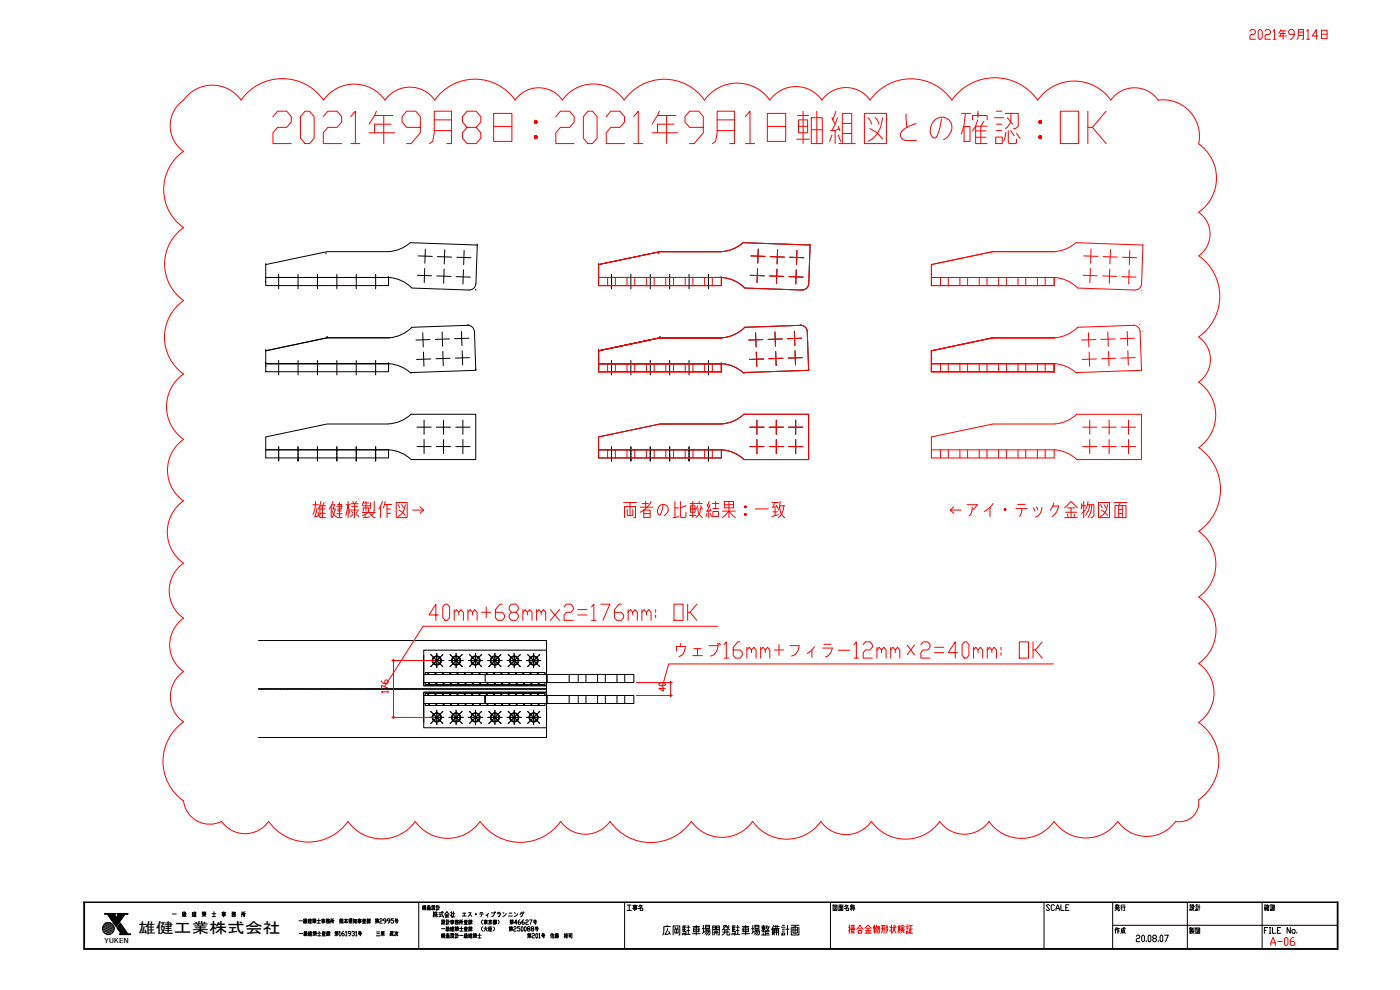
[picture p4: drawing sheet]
<svg xmlns="http://www.w3.org/2000/svg" width="420mm" height="297mm" viewBox="0 0 420 297" stroke-linecap="round" stroke-linejoin="round" font-family="sans-serif">
<defs><g id="words">
<g font-size="8.8" fill="#f00">
<text x="93.1" y="156.6">雄健様製作図</text>
<text x="127.7" y="187.3">40mm+68mmx2=176mm: OK</text>
</g>
<text font-size="6.6" x="197.9" y="281.9">広岡駐車場開発駐車場整備計画</text>
<text font-size="6.2" fill="#f00" x="374.3" y="13.1">2021年9月14日</text>
<g font-size="5.7" fill="#f00">
<text x="253.6" y="281.2">接合金物形状検証</text>
<text x="380.6" y="285">A-06</text>
</g>
<g font-size="4.9">
<text x="187.3" y="274.5">工事名</text>
<text x="249.1" y="274.5">図面名称</text>
<text x="313.3" y="274.5">SCALE</text>
<text x="333.7" y="274.5">発行</text>
<text x="356.3" y="274.5">設計</text>
<text x="378.5" y="274.5">確認</text>
<text x="333.7" y="281.2">作成</text>
<text x="356.3" y="281.2">製図</text>
</g>
<text font-size="4.5" x="41.4" y="280">雄健工業株式会社</text>
<g font-size="4.4">
<text x="50.8" y="276.2">一 級 建 築 士 事 務 所</text>
<text x="131.6" y="282.6">構造設計一級建築士 第201号 佐藤 裕司</text>
</g>
<g font-size="4">
<text x="125.9" y="274.1">構造設計</text>
<text x="88.9" y="281.9">一級建築士登録 第161931号 三原 眞次</text>
<text x="131.6" y="280.5">一級建築士登録 (大臣） 第250088号</text>
</g>
<text font-size="2" x="31.3" y="283.1">YUKEN</text>
</g></defs>
<g fill="none" stroke="#000" stroke-width=".3">
<path d="M79.8 79.4h.1M97.8 76.2h.1M116.8 75.5h-18.6l-18.4 3.9v3.9h37M123.1 72.8a10.7 10.7 0 0 1-6.3 2.7M123.1 72.8l20.1 .7-.4 11.6M125.5 76.8l4.2 .1M127.7 74.7l-.2 4.3M131.3 77l4.2 .1M133.5 74.9l-.2 4.3M137.1 77.2l4.3 .1M139.3 75.1l-.2 4.3M143.2 73.5h.1"/>
<path d="M179.6 79.4h.1M197.7 76.2h.1M223 72.8a10.9 10.9 0 0 1-6.3 2.7h-18.6l-18.5 3.9v3.9h37.1a10.7 10.7 0 0 1 6.8 3.1l17.2 .6a1.98 1.98 0 0 0 2-1.9l.4-11.6-20-.7M225.3 76.8l4.3 .1M227.6 74.7l-.2 4.3M231.2 77l4.2 .1M233.4 74.9l-.2 4.3M237 77.2l4.2 .1M239.2 75.1l-.2 4.3M243.1 73.5h.1M79.7 84.6h.1M79.8 83.3h36.8v2.4h-36.8z"/>
<path d="M83.6 82.3v4.4M89.5 82.3v4.4M95.3 82.3v4.4M101.1 82.3v4.4M106.9 82.3v4.4M112.7 82.3v4.4M116.5 83.3h.1M116.8 83.3a10.8 10.8 0 0 1 6.9 3.1l17.1 .6a1.94 1.94 0 0 0 2-1.9M125.3 82.6l4.2 .1M126.9 99.8l.1 4.3M127.5 80.5l-.2 4.3M131.1 82.8l4.2 .1"/>
<path d="M132.7 99.6l.1 4.3M133.3 80.7l-.2 4.3M136.9 83l4.2 .1M138.5 99.4l.1 4.3M139.1 80.9l-.2 4.3M140.4 97.6a1.94 1.94 0 0 1 2 1.9M140.4 97.6h.1M140.4 97.6l-16.8 .6a10.7 10.7 0 0 1-6.8 3.1M142.4 99.5l.4 11.6-19.7 .7a11 11 0 0 0-6.3-2.7M142.8 87.1h.1M179.6 84.6h.1M179.6 83.3h36.9v2.4h-36.9z"/>
<path d="M183.5 82.3v4.4M189.3 82.3v4.4M195.2 82.3v4.4M201 82.3v4.4M206.8 82.3v4.4M212.6 82.3v4.4M216.4 83.3h.1M225.1 82.6l4.3 .1M226.8 99.8l.1 4.3M227.4 80.5l-.2 4.3M230.9 82.8l4.3 .1M232.6 99.6l.1 4.3"/>
<path d="M233.2 80.7l-.2 4.3M236.8 83l4.2 .1M238.4 99.4l.1 4.3M239 80.9l-.2 4.3M240.3 97.6a1.94 1.94 0 0 1 2 1.9l.4 11.6-19.7 .7a10.8 10.8 0 0 0-6.3-2.7M240.3 97.6h.1M240.3 97.6l-16.8 .6a10.7 10.7 0 0 1-6.8 3.1M79.8 109.1h.1M79.8 105.2h.1M79.8 105.2l18.4-3.8h18.6h-18.6l-18.4 3.8v3.9h37h-37M79.8 109.1h36.8v2.4h-36.8zM79.8 110.1h.1"/>
<path d="M83.6 108.1v4.4M89.5 108.1v4.4M95.3 108.1v4.4M98.2 101.4h.1M101.1 108.1v4.4M106.9 108.1v4.4M112.7 108.1v4.4M116.6 109.1h.1M123.4 112h.1M127.1 105.6l.1 4.3M129.1 101.9l-4.3 .1M129.3 107.7l-4.3 .2"/>
<path d="M132.9 105.4l.1 4.3M134.9 101.7l-4.3 .1M135.1 107.5l-4.3 .1M138.7 105.2l.2 4.3M140.7 101.5l-4.3 .1M140.9 107.3l-4.2 .1M142.8 111h.1M142.8 111.1h.1M179.6 109.1h.1M179.6 105.2h.1M179.6 109.1h36.9v2.4h-36.9zM179.6 109.1h37.1"/>
<path d="M179.7 110.1h.1M183.5 108.1v4.4M189.3 108.1v4.4M195.2 108.1v4.4M198.1 101.4h.1M201 108.1v4.4M206.8 108.1v4.4M212.6 108.1v4.4M216.5 109.1h.1M216.7 101.4h-18.6l-18.5 3.8M216.7 101.4h-18.6l-18.5 3.8v3.9h37.1M223.3 112h.1"/>
<path d="M227 105.6l.1 4.3M229 101.9l-4.3 .1M229.2 107.7l-4.3 .2M232.8 105.4l.1 4.3M234.8 101.7l-4.3 .1M235 107.5l-4.3 .1M238.6 105.2l.1 4.3M240.6 101.5l-4.3 .1M240.8 107.3l-4.3 .1M242.7 111h.1M242.7 111.1h.1M79.8 135h36.8v2.4h-36.8z"/>
<path d="M83.6 134.6v-.5v4.2v-.6M83.6 134.9v.7M83.6 135.9v.6M83.6 136.8v.6M89.5 134.6v-.5v4.2v-.6M89.5 134.9v.7M89.5 135.9v.6M89.5 136.8v.6M95.3 134.6v-.5v4.2v-.6M95.3 134.9v.7M95.3 135.9v.6M95.3 136.8v.6"/>
<path d="M101.1 134.6v-.5v4.2v-.6M101.1 134.9v.7M101.1 135.9v.6M101.1 136.8v.6M106.9 134.6v-.5v4.2v-.6M106.9 134.9v.7M106.9 135.9v.6M106.9 136.8v.6M112.7 134.6v-.5v4.2v-.6M112.7 134.9v.7M112.7 135.9v.6M112.7 136.8v.6"/>
<path d="M116.6 135a10.7 10.7 0 0 1 6.8 2.9M116.6 127.2h-18.4l-18.4 3.9v3.9h36.8M123.4 124.3a10.7 10.7 0 0 1-6.8 2.9M123.4 124.3h19.4v13.6h-19.4M125.1 134h4.3M125.1 128.2h4.3M127.3 126.1v4.2M127.3 131.9v4.2M131 134h4.2M131 128.2h4.2M133.1 126.1v4.2M133.1 131.9v4.2"/>
<path d="M136.8 134h4.3M136.8 128.2h4.3M138.9 126.1v4.2M138.9 131.9v4.2M179.6 135h36.9v2.4h-36.9zM183.5 134.6v-.5v4.2v-.6M183.5 134.9v.7M183.5 135.9v.6M183.5 136.8v.6M189.3 134.6v-.5v4.2v-.6M189.3 134.9v.7M189.3 135.9v.6"/>
<path d="M189.3 136.8v.6M195.2 134.6v-.5v4.2v-.6M195.2 134.9v.7M195.2 135.9v.6M195.2 136.8v.6M201 134.6v-.5v4.2v-.6M201 134.9v.7M201 135.9v.6M201 136.8v.6M206.8 134.6v-.5v4.2v-.6M206.8 134.9v.7M206.8 135.9v.6"/>
<path d="M206.8 136.8v.6M212.6 134.6v-.5v4.2v-.6M212.6 134.9v.7M212.6 135.9v.6M212.6 136.8v.6M216.5 127.2h-18.4l-18.5 3.9v3.9h36.9M223.3 124.3a10.7 10.7 0 0 1-6.8 2.9M223.3 124.3h19.4v13.6h-19.4a10.7 10.7 0 0 0-6.8-2.9M225 134h4.3M225 128.2h4.3M227.2 126.1v4.2M227.2 131.9v4.2"/>
<path d="M230.8 134h4.3M230.8 128.2h4.3M233 126.1v4.2M233 131.9v4.2M236.7 134h4.2M236.7 128.2h4.2M238.8 126.1v4.2M238.8 131.9v4.2"/>
</g>
<g fill="#f00" stroke="#f00" stroke-width=".3">
<circle cx="216.5" cy="111.5" r=".04"/>
<circle cx="179.8" cy="107.6" r=".04"/>
<circle cx="179.7" cy="110" r=".04"/>
<circle cx="240.3" cy="97.6" r=".04"/>
<circle cx="223.3" cy="112" r=".04"/>
<circle cx="216.5" cy="85.7" r=".04"/>
<circle cx="216.5" cy="83.3" r=".04"/>
<circle cx="342" cy="97.4" r=".04"/>
<circle cx="342.6" cy="111" r=".04"/>
<circle cx="316.4" cy="111.5" r=".04"/>
<circle cx="343" cy="99.4" r=".04"/>
<circle cx="279.5" cy="109.1" r=".04"/>
<circle cx="279.5" cy="105.2" r=".04"/>
<circle cx="316.4" cy="109.1" r=".04"/>
<circle cx="279.5" cy="111.5" r=".04"/>
<circle cx="316.4" cy="85.7" r=".04"/>
<circle cx="279.5" cy="79.4" r=".04"/>
</g>
<g fill="none" stroke="#f00" stroke-width=".3">
<path d="M154.6 30a8.7 8.7 0 0 1 14.2 0 11.3 11.3 0 0 1 18.5 0 14.7 14.7 0 0 1 24.1 0 12 12 0 0 1 19.6 0M154.6 30a14.7 14.7 0 0 0-24.1 0 9.1 9.1 0 0 0-15 0 11.3 11.3 0 0 0-18.4 0 15.1 15.1 0 0 0-24.8 0 10.5 10.5 0 0 0-17.2 0 9.4 9.4 0 0 0 0 15.4 14 14 0 0 0 0 22.9 13.4 13.4 0 0 0 0 21.9 13.5 13.5 0 0 0 0 22 12 12 0 0 0 0 19.6 11.3 11.3 0 0 0 0 18.5 11.4 11.4 0 0 0 0 18.7 10.1 10.1 0 0 0 0 16.5 9.8 9.8 0 0 0 0 16 9.2 9.2 0 0 0 0 15.1 14.5 14.5 0 0 0 0 23.7 7.9 7.9 0 0 0 11.4 6.2 8.6 8.6 0 0 0 14.1 0M285.7 30a15 15 0 0 0-24.6 0 8.8 8.8 0 0 0-14.4 0 9.5 9.5 0 0 0-15.6 0M285.7 30a15.7 15.7 0 0 1 25.7 0 13.4 13.4 0 0 1 22 0 8.7 8.7 0 0 1 14.2 0M347.6 30a10.9 10.9 0 0 1 12.1 13.2 12.5 12.5 0 0 1 .1 20.5 8 8 0 0 1-.1 13.1 14.9 14.9 0 0 1 0 24.3 8.3 8.3 0 0 1 0 13.6 12 12 0 0 1 .1 19.6 15.3 15.3 0 0 1 0 25.1 12 12 0 0 1-.1 19.7 12.2 12.2 0 0 1 0 20 10.8 10.8 0 0 1 0 17.7 14.2 14.2 0 0 1 0 23.2 5.8 5.8 0 0 1-6.9 6.4 10.6 10.6 0 0 1-17.4 .1 11.7 11.7 0 0 1-19.1 0 11.9 11.9 0 0 1-19.5 0 9 9 0 0 1-14.8-.1 12.5 12.5 0 0 1-20.5 .1 9.3 9.3 0 0 1-15.2 0M198.1 75.5l-18.5 3.9v3.9h37.1M198.1 75.5l-18.5 3.9v6.3M223 72.8a10.7 10.7 0 0 1-6.3 2.7h-18.6M223.1 72.8l20 .7-.4 11.6a1.98 1.98 0 0 1-2 1.9l-17.2-.6a10.7 10.7 0 0 0-6.8-3.1M225.3 76.8l4.3 .1M227.6 74.7l-.2 4.3M231.2 77l4.2 .1"/>
<path d="M233.4 74.9l-.2 4.3M237 77.2l4.2 .1M239.2 75.1l-.2 4.3M298 75.5l-18.5 3.9v3.9h37.1h-37.1v2.4M298 75.5h18.6M298 75.5l-18.5 3.9v6.3M322.9 72.8a10.7 10.7 0 0 1-6.3 2.7M322.9 72.8l20.1 .7-.4 11.6a1.98 1.98 0 0 1-2 1.9l-17.2-.6a10.7 10.7 0 0 0-6.8-3.1M325.2 76.8l4.3 .1M327.4 74.7l-.1 4.3M331 77l4.3 .1M333.3 74.9l-.2 4.3"/>
<path d="M336.9 77.2l4.2 .1M339.1 75.1l-.2 4.3M182.4 83.3v2.4M184.7 83.3v2.4M188.2 83.3v.5M188.2 83.9v.2M188.2 84.2v.6M188.2 84.9v.1M188.2 85.1v.6M190.5 83.3v.5M190.5 83.9v.2M190.5 84.2v.6"/>
<path d="M190.5 84.9v.1M190.5 85.1v.6M194 83.3v.5M194 83.9v.2M194 84.2v.6M194 84.9v.1M194 85.1v.6M196.3 83.3v.5M196.3 83.9v.2M196.3 84.2v.6M196.3 84.9v.1M196.3 85.1v.6"/>
<path d="M199.8 83.3v.5M199.8 83.9v.2M199.8 84.2v.6M199.8 84.9v.1M199.8 85.1v.6M202.1 83.3v.5M202.1 83.9v.2M202.1 84.2v.6M202.1 84.9v.1M202.1 85.1v.6M205.6 83.3v.5M205.6 83.9v.2"/>
<path d="M205.6 84.2v.6M205.6 84.9v.1M205.6 85.1v.6M208 83.3v.5M208 83.9v.2M208 84.2v.6M208 84.9v.1M208 85.1v.6M211.5 83.3v.5M211.5 83.9v.2M211.5 84.2v.6M211.5 84.9v.1"/>
<path d="M211.5 85.1v.6M213.8 83.3v.5M213.8 83.9v.2M213.8 84.2v.6M213.8 84.9v.1M213.8 85.1v.6M216.5 83.3v2.4h-36.9M216.7 83.3h-37.1v2.4M225.1 82.6l4.3 .1M226.8 99.8l.1 4.3M227.4 80.5l-.2 4.3M230.9 82.8l4.3 .1"/>
<path d="M232.6 99.6l.1 4.3M233.2 80.7l-.2 4.3M236.8 83l4.2 .1M238.4 99.4l.1 4.3M239 80.9l-.2 4.3M240.3 97.6a1.94 1.94 0 0 1 2 1.9l.4 11.6-19.7 .7a10.8 10.8 0 0 0-6.3-2.7M240.3 97.6l-16.8 .6a10.7 10.7 0 0 1-6.8 3.1l-18.6 .1M282.3 83.3v2.4M284.6 83.3v2.4M288.1 83.3v.5M288.1 83.9v.2M288.1 84.2v.6"/>
<path d="M288.1 84.9v.1M288.1 85.1v.6M290.4 83.3v.5M290.4 83.9v.2M290.4 84.2v.6M290.4 84.9v.1M290.4 85.1v.6M293.9 83.3v.5M293.9 83.9v.2M293.9 84.2v.6M293.9 84.9v.1M293.9 85.1v.6"/>
<path d="M296.2 83.3v.5M296.2 83.9v.2M296.2 84.2v.6M296.2 84.9v.1M296.2 85.1v.6M299.7 83.3v.5M299.7 83.9v.2M299.7 84.2v.6M299.7 84.9v.1M299.7 85.1v.6M302 83.3v.5M302 83.9v.2"/>
<path d="M302 84.2v.6M302 84.9v.1M302 85.1v.6M305.5 83.3v.5M305.5 83.9v.2M305.5 84.2v.6M305.5 84.9v.1M305.5 85.1v.6M307.8 83.3v.5M307.8 83.9v.2M307.8 84.2v.6M307.8 84.9v.1"/>
<path d="M307.8 85.1v.6M311.3 83.3v.5M311.3 83.9v.2M311.3 84.2v.6M311.3 84.9v.1M311.3 85.1v.6M313.7 83.3v.5M313.7 83.9v.2M313.7 84.2v.6M313.7 84.9v.1M313.7 85.1v.6M316.4 83.3v2.4h-36.9"/>
<path d="M325 82.6l4.3 .1M326.6 99.8l.2 4.3M327.2 80.5l-.1 4.3M330.9 82.8l4.2 .1M332.5 99.6l.1 4.3M333.1 80.7l-.2 4.3M336.7 83l4.2 .1M338.3 99.4l.1 4.3M338.9 80.9l-.2 4.3M340.2 97.6a1.94 1.94 0 0 1 2 1.9l.4 11.6-19.7 .7a10.8 10.8 0 0 0-6.3-2.7M340.2 97.6l-16.8 .6a10.7 10.7 0 0 1-6.8 3.1M179.6 105.2v6.3h36.9"/>
<path d="M179.6 111.5h36.9M179.6 105.2v6.3M182.4 109.1v.6M182.4 109.8v.1M182.4 110v.6M182.4 110.8v.1M182.4 111v.5M184.7 109.1v.6M184.7 109.8v.1M184.7 110v.6M184.7 110.8v.1M184.7 111v.5"/>
<path d="M188.2 109.1v.6M188.2 109.8v.1M188.2 110v.6M188.2 110.8v.1M188.2 111v.5M190.5 109.1v.6M190.5 109.8v.1M190.5 110v.6M190.5 110.8v.1M190.5 111v.5M194 109.1v.6M194 109.8v.1"/>
<path d="M194 110v.6M194 110.8v.1M194 111v.5M196.3 109.1v.6M196.3 109.8v.1M196.3 110v.6M196.3 110.8v.1M196.3 111v.5M198.1 101.4l-18.5 3.8v3.9h37.1M198.1 101.4l-18.5 3.8M199.8 109.1v.6M199.8 109.8v.1"/>
<path d="M199.8 110v.6M199.8 110.8v.1M199.8 111v.5M202.1 109.1v.6M202.1 109.8v.1M202.1 110v.6M202.1 110.8v.1M202.1 111v.5M205.6 109.1v.6M205.6 109.8v.1M205.6 110v.6M205.6 110.8v.1"/>
<path d="M205.6 111v.5M208 109.1v.6M208 109.8v.1M208 110v.6M208 110.8v.1M208 111v.5M211.5 109.1v.6M211.5 109.8v.1M211.5 110v.6M211.5 110.8v.1M211.5 111v.5M213.8 109.1v.6"/>
<path d="M213.8 109.8v.1M213.8 110v.6M213.8 110.8v.1M213.8 111v.5M216.5 109.1v2.4M216.7 109.1h-37.1v2.4M227 105.6l.1 4.3M229 101.9l-4.3 .1M229.2 107.7l-4.3 .2M232.8 105.4l.1 4.3M234.8 101.7l-4.3 .1M235 107.5l-4.3 .1"/>
<path d="M238.6 105.2l.1 4.3M240.6 101.5l-4.3 .1M240.8 107.3l-4.3 .1M279.5 105.2v6.3h36.9M279.5 111.5h36.9M279.5 105.2v6.3M282.3 109.1v.6M282.3 109.8v.1M282.3 110v.6M282.3 110.8v.1M282.3 111v.5M284.6 109.1v.6"/>
<path d="M284.6 109.8v.1M284.6 110v.6M284.6 110.8v.1M284.6 111v.5M288.1 109.1v.6M288.1 109.8v.1M288.1 110v.6M288.1 110.8v.1M288.1 111v.5M290.4 109.1v.6M290.4 109.8v.1M290.4 110v.6"/>
<path d="M290.4 110.8v.1M290.4 111v.5M293.9 109.1v.6M293.9 109.8v.1M293.9 110v.6M293.9 110.8v.1M293.9 111v.5M296.2 109.1v.6M296.2 109.8v.1M296.2 110v.6M296.2 110.8v.1M296.2 111v.5"/>
<path d="M298 101.4l-18.5 3.8v3.9h37.1h-37.1v2.4M298 101.4h18.6M298 101.4l-18.5 3.8M299.7 109.1v.6M299.7 109.8v.1M299.7 110v.6M299.7 110.8v.1M299.7 111v.5M302 109.1v.6M302 109.8v.1M302 110v.6M302 110.8v.1"/>
<path d="M302 111v.5M305.5 109.1v.6M305.5 109.8v.1M305.5 110v.6M305.5 110.8v.1M305.5 111v.5M307.8 109.1v.6M307.8 109.8v.1M307.8 110v.6M307.8 110.8v.1M307.8 111v.5M311.3 109.1v.6"/>
<path d="M311.3 109.8v.1M311.3 110v.6M311.3 110.8v.1M311.3 111v.5M313.7 109.1v.6M313.7 109.8v.1M313.7 110v.6M313.7 110.8v.1M313.7 111v.5M316.4 109.1v2.4M326.9 105.6l.1 4.3M328.9 101.9l-4.3 .1"/>
<path d="M329.1 107.7l-4.3 .2M332.7 105.4l.1 4.3M334.7 101.7l-4.3 .1M334.9 107.5l-4.3 .1M338.5 105.2l.1 4.3M340.5 101.5l-4.3 .1M340.7 107.3l-4.3 .1M182.4 135v.5M182.4 135.6v.1M182.4 135.9v.6M182.4 136.6v.1M182.4 136.8v.6"/>
<path d="M184.7 135v.5M184.7 135.6v.1M184.7 135.9v.6M184.7 136.6v.1M184.7 136.8v.6M188.2 135v.5M188.2 135.6v.1M188.2 135.9v.6M188.2 136.6v.1M188.2 136.8v.6M190.5 135v.5M190.5 135.6v.1"/>
<path d="M190.5 135.9v.6M190.5 136.6v.1M190.5 136.8v.6M194 135v.5M194 135.6v.1M194 135.9v.6M194 136.6v.1M194 136.8v.6M196.3 135v.5M196.3 135.6v.1M196.3 135.9v.6M196.3 136.6v.1"/>
<path d="M196.3 136.8v.6M199.8 135v.5M199.8 135.6v.1M199.8 135.9v.6M199.8 136.6v.1M199.8 136.8v.6M202.1 135v.5M202.1 135.6v.1M202.1 135.9v.6M202.1 136.6v.1M202.1 136.8v.6M205.6 135v.5"/>
<path d="M205.6 135.6v.1M205.6 135.9v.6M205.6 136.6v.1M205.6 136.8v.6M208 135v.5M208 135.6v.1M208 135.9v.6M208 136.6v.1M208 136.8v.6M211.5 135v.5M211.5 135.6v.1M211.5 135.9v.6"/>
<path d="M211.5 136.6v.1M211.5 136.8v.6M213.8 135v.5M213.8 135.6v.1M213.8 135.9v.6M213.8 136.6v.1M213.8 136.8v.6M216.7 127.2h-18.6l-18.5 3.9v3.9M216.7 127.2a10.8 10.8 0 0 0 6.6-2.9h19.4v13.6h-19.4a10.7 10.7 0 0 0-6.6-2.9h-37.1v2.4h36.9v-2.4M225 128.2h4.3M225 134h4.3M227.2 126.1v4.2"/>
<path d="M227.2 131.9v4.2M230.8 128.2h4.3M230.8 134h4.3M233 126.1v4.2M233 131.9v4.2M236.7 128.2h4.2M236.7 134h4.2M238.8 126.1v4.2M238.8 131.9v4.2M282.3 135v.5M282.3 135.6v.1M282.3 135.9v.6"/>
<path d="M282.3 136.6v.1M282.3 136.8v.6M284.6 135v.5M284.6 135.6v.1M284.6 135.9v.6M284.6 136.6v.1M284.6 136.8v.6M288.1 135v.5M288.1 135.6v.1M288.1 135.9v.6M288.1 136.6v.1M288.1 136.8v.6"/>
<path d="M290.4 135v.5M290.4 135.6v.1M290.4 135.9v.6M290.4 136.6v.1M290.4 136.8v.6M293.9 135v.5M293.9 135.6v.1M293.9 135.9v.6M293.9 136.6v.1M293.9 136.8v.6M296.2 135v.5M296.2 135.6v.1"/>
<path d="M296.2 135.9v.6M296.2 136.6v.1M296.2 136.8v.6M299.7 135v.5M299.7 135.6v.1M299.7 135.9v.6M299.7 136.6v.1M299.7 136.8v.6M302 135v.5M302 135.6v.1M302 135.9v.6M302 136.6v.1"/>
<path d="M302 136.8v.6M305.5 135v.5M305.5 135.6v.1M305.5 135.9v.6M305.5 136.6v.1M305.5 136.8v.6M307.8 135v.5M307.8 135.6v.1M307.8 135.9v.6M307.8 136.6v.1M307.8 136.8v.6M311.3 135v.5"/>
<path d="M311.3 135.6v.1M311.3 135.9v.6M311.3 136.6v.1M311.3 136.8v.6M313.7 135v.5M313.7 135.6v.1M313.7 135.9v.6M313.7 136.6v.1M313.7 136.8v.6M316.4 135v2.4h-36.9v-2.4h37.1M316.6 127.2a10.8 10.8 0 0 0 6.6-2.9h19.4v13.6h-19.4a10.7 10.7 0 0 0-6.6-2.9M316.6 127.2h-18.6l-18.5 3.9v3.9"/>
<path d="M324.9 128.2h4.3M324.9 134h4.3M327 126.1v4.2M327 131.9v4.2M330.7 128.2h4.3M330.7 134h4.3M332.9 126.1v4.2M332.9 131.9v4.2M336.6 128.2h4.2M336.6 134h4.2M338.7 126.1v4.2M338.7 131.9v4.2"/>
<path d="M117.6 198.2h12.7M118.1 198.7v16.1M215.5 187.9h-88.5l-11.5 18M316.2 199.2h-115.5l-2 6.9M114.5 204.3v.2l.7 .6h.9l.4-.3v-.5l-.7-.3-.3 .3v.8M116.5 207.6h-2l.3 .2M116.5 206.5l-2-.9v1.1M116.5 207.3v.5M117.6 215.3h12.7M190.9 204.8h10.9M190.9 208.7h10.9M197.8 205.2l.3-.3h1.3l.3 .6-.3 .2h-1.3z"/>
<path d="M199.1 206.3v1.1l-1.3-.8h1.9M201.3 205.3v2.9M80.6 246.5a14.5 14.5 0 0 0 23.8 0 12.3 12.3 0 0 0 20.2-.1 11.9 11.9 0 0 0 19.5 .1M225.9 246.4a11.2 11.2 0 0 1-18.4 .1 14.9 14.9 0 0 1-24.4-.1 9.1 9.1 0 0 1-14.8 .1 14.7 14.7 0 0 1-24.2 0M225.9 246.5a12.5 12.5 0 0 0 20.5 0"/>
</g>
<g fill="none" stroke="#f00" stroke-width=".3">
<path d="M81.9 35l1.4-1.6h2.7l1.4 1.6v1.6l-1.4 1.6h-2.7l-1.4 1.6v3.3h5.5M91.5 33.4h1.4l1.4 1.6v6.5l-1.4 1.6h-1.4l-1.3-1.6v-6.5zM97 35l1.4-1.6h2.8l1.3 1.6v1.6l-1.3 1.6h-2.8l-1.4 1.6v3.3h5.5M105.3 35l1.4-1.6v9.7M110.8 39.8h7.7M112.4 34.7l-1.6 2.6M113 33.4l-.6 1.3h5.5M115.2 34.7v8.4M117.4 37.3h-5v2.5M126.2 38.2h-4.2l-1.3-1.6v-1.6l1.3-1.6h2.8l1.4 1.6v4.8l-2.8 3.3h-1.4M130.3 36h5.2M130.3 39.2h5.2"/>
<path d="M140.2 38.2l-1.4-1.6v-1.6l1.4-1.6h2.7l1.4 1.6v1.6l-1.4 1.6h-2.7l-1.4 1.6v1.7l1.4 1.6h2.7l1.4-1.6v-1.7l-1.4-1.6M148.1 34h5.5v8.4h-5.5zM148.1 37.9h5.5M160.5 36.3v.6M160.5 36.9h.6M160.5 36.4l.4 .5M160.6 36.3l.5 .5M160.8 36.3l.3 .3-.3 .3-.3-.3zM160.8 36.1l-.4 .5M160.9 36.3l-.4 .5M161.1 36.3v.6l-.6-.6h.6l-.6 .6M161.1 36.4l-.5 .5"/>
<path d="M161.2 36.6l-.4 .5-.4-.5h.8l-.4-.5v1l.4-.5-.4-.5-.3 .2-.1 .3 .4 .5M166.8 35l1.4-1.6h2.7l1.4 1.6v1.6l-1.4 1.6h-2.7l-1.4 1.6v3.3h5.5M176.4 33.4h1.4l1.4 1.6v6.5l-1.4 1.6h-1.4l-1.3-1.6v-6.5zM181.9 35l1.4-1.6h2.8l1.3 1.6v1.6l-1.3 1.6h-2.8l-1.4 1.6v3.3h5.5M190.2 35l1.4-1.6v9.7M195.7 39.8h7.7M197.3 34.7l-1.6 2.6M197.9 33.4l-.6 1.3h5.5M200.1 34.7v8.4M202.3 37.3h-5v2.5M211.1 38.2h-4.2l-1.3-1.6v-1.6l1.3-1.6h2.8l1.4 1.6v4.8l-2.8 3.3h-1.4M215.2 36h5.2"/>
<path d="M215.2 39.2h5.2M223.7 35l1.4-1.6v9.7M230.3 34h5.5v8.4h-5.5zM230.3 37.9h5.5M239.4 34.7h3.3M239.6 37.9h2.8v-1.9h-2.8v3.8h2.8v-1.9M241 33.4v9.7M243.5 35.3h3.3v7.8h-3.3zM243.5 38.9h3.3M245.1 33.4v9.7M249.2 39.2h1.4v3.9M249.9 36l.7 1.3"/>
<path d="M250.9 33.4l-1 2.6-.2-.7M251.3 35.3l-1.6 3.9M251.6 37.9l.5 1.3M251.8 38.6l-1.2 .6M252.8 37h2.8M259.4 34h6.6v9.1h-6.6zM260.5 35.3l.6 .7 .5 1.3M261.1 38.6l2.2 1.2 1.6 2M262.7 35.3l.6 .7 .5 1.3M264.9 35.3a7.9 7.9 0 0 1-4.4 7.1M271.9 34.2l.3 4M272.2 38.2a2.53 2.53 0 0 0-1.8 2.9l.3 .5"/>
<path d="M274.9 37.1l-2.7 1.1M282.5 35.6a12.4 12.4 0 0 1-1.7 5.7 1.21 1.21 0 0 1-1.5-1.2 3.9 3.9 0 0 1 4.1-4.9l1.1 .6M284.6 35.8l.7 .8 .3 .9-.1 1.7M285.5 39.2l-.9 1.6-1.4 1.1M288.5 34h2.8M289.3 37.9h1.8v4.5h-1.8zM289.7 34l-.4 3.4-.8 2.8M291.8 36v-1.3h4.4v1.3M292.8 39.3h3.1M293.4 36l-.6 1.9-1 1.4M293.5 34v1.3M293.5 33.4v1.3"/>
<path d="M295.3 36.4l-.9 1.5v5.2M296.2 37.9h-3.4v5.2h3.4M298.5 35.3h2.7M299 37.3h1.6M299 39.2h1.6M299 33.4h1.6M301.7 34h3.9v3.9l-.8 .7h-.6M301.9 39.7l-.7 2.6M302.3 35.3l1.6 2M302.6 39.2v3.6l.4 .3h1.7l.4-.3v-1M303.3 39.2l1.1 1.6M303.4 34a4 4 0 0 1-1.7 4.6"/>
<path d="M305.1 40l1 1.5M311.9 36.9h.6M311.9 36.3v.6M311.9 36.4l.4 .5M312 36.3l.5 .5M312.2 36.3l.3 .3-.3 .3-.3-.3zM312.2 36.1l-.4 .5M312.3 36.3l-.4 .5M312.5 36.3v.6l-.6-.6h.6l-.6 .6M312.5 36.4l-.5 .5M312.6 36.6l-.4 .5-.4-.5h.8l-.4-.5v1l.4-.5-.4-.5-.3 .2-.1 .3 .4 .5M318.2 33.4h5.5v9.7h-5.5z"/>
<path d="M326.5 33.4v9.7M327.9 38.2l4.1 4.9M332 33.4l-4.1 4.8h-1.4M105.3 43.1h2.7M128.9 43.1l1-.7 .4-2.6v-6.4h5.2v9.7h-1.4M160.4 41.1l.4 .5 .4-.5-.4-.5-.3 .2-.1 .3h.8l-.4-.5v1l.4-.5M160.4 41.1l.4 .5M160.5 41.5h.6M160.5 41l.4 .5M160.5 40.8v.7M160.6 40.8l.5 .5M160.8 40.8l.3 .3-.3 .4-.3-.4z"/>
<path d="M160.8 40.6l-.4 .5M160.9 40.8l-.4 .5M161.1 40.8v.7l-.6-.7h.6l-.6 .7M161.1 41l-.5 .5M190.2 43.1h2.7M213.8 43.1l1-.7 .4-2.6v-6.4h5.2v9.7h-1.4M223.7 43.1h2.8M239.1 41.8h3.8M249.7 40.5l-.7 1.9M251.6 40.5l.7 1.9M251.7 43.1h5M252.8 43.1v-9.1h2.8v9.1"/>
<path d="M252.8 40.1h2.8M270.7 41.6l.9 .5M271.6 42.1h3.5M292.8 41.2h3.1M298.8 41.1h2v2h-2zM311.8 41.1l.4 .5 .4-.5-.4-.5-.3 .2-.1 .3h.8l-.4-.5v1l.4-.5M311.8 41.1l.4 .5M311.9 41.5h.6M311.9 41l.4 .5M311.9 40.8v.7M312 40.8l.5 .5M312.2 40.8l.3 .3-.3 .4-.3-.4z"/>
<path d="M312.2 40.6l-.4 .5M312.3 40.8l-.4 .5M312.5 40.8v.7l-.6-.7h.6l-.6 .7M312.5 41l-.5 .5M187.2 150.8h3.8M187.4 155.3v-3.3h3.3v3.3h-.5M188.3 152.9v1.8h1.6v-1.8M189.1 150.8v3.9M192.1 152.2h3.8M192.7 151.1h1.9M193.2 153h1.9v2.3h-1.9zM193.2 154.1h1.9"/>
<path d="M193.8 150.5v1.7M195.4 150.5a6.5 6.5 0 0 1-3.3 3.2M197.9 151.8a1.59 1.59 0 0 1 2.4 .2 1.59 1.59 0 0 1-.4 2.3l-.6 .4M199 151.6a5.2 5.2 0 0 1-1 2.9 1.55 1.55 0 0 1-.1-2.7M202 155.3h.5M202.5 150.5v4.8l1.1-.3M202.5 152.4h1.1M204.2 150.5v4.5l.3 .3h1.1l.2-.3v-1.3M205.8 151.8l-1.6 .6M206.9 154.7h2M207.1 151.1h1.6M207.2 152.7h1.4v-.9h-1.4v1.9h1.4v-1"/>
<path d="M207.9 150.5v4.8M208.9 151.1h1.9M209.4 152.4l.4 1.9 1 1M209.4 151.8l-.5 .9M209.8 150.5v.6M210.2 152.4l-.4 1.9-.9 1M210.2 151.8l.6 .9M212 153.4h.7v1.9M212.2 154l-.3 1M212.4 151.8l.3 .6M212.8 150.5l-.4 1.3-.2-.4M213.1 151.4l-.9 2"/>
<path d="M213.2 152.7l.2 .7M213.2 154l.3 1M213.3 153l-.6 .4M213.8 151.1h1.9M214 153.5h1.6v1.5h-1.6zM214 152.6h1.6M214.8 150.5v2.1M216.8 155.3l2-1.9 1.9 1.9M216.8 153.4h3.9M217.4 150.5h2.7v1.9h-2.7zM217.4 151.4h2.7M218.8 150.5v4.8"/>
<path d="M223.5 154.3l.2 .3 .2-.3-.3-.1-.1 .1h.4l-.2-.2v.5l.2-.3M223.5 154.3l.2 .3M223.6 154.2h.2v.3h-.2zM223.6 151.9h.2v.3h-.2zM223.6 154.4l.2-.2v.3l-.2-.3h.2l-.2 .3M223.6 152.1h.2l-.1 .1zM223.6 152.2l.2-.3v.3l-.2-.3h.2l-.2 .3M223.6 154.2l.2 .3h-.2M223.6 151.9v.3M223.6 154.2v.3M223.6 152l.2 .2h-.2M223.6 154.2l.2 .2"/>
<path d="M223.6 151.9l.2 .3M223.7 154.2v.3zM223.7 154.1l-.2 .2M223.7 151.8l-.2 .3M223.8 154.2l-.2 .3M223.8 152l-.2 .2M223.9 152.1l-.2 .2-.2-.2h.4l-.2-.3v.5l.2-.2-.3-.2 .1 .4M226.7 152.7h3.9M231.7 150.8h1.9M231.9 153.6h1.4M232.6 152.5v2.2l1-.3M232.6 154.7l-.9 .3"/>
<path d="M232.6 150.8l-.7 1.4M233 151.6l.4 .9M233.2 151.9l-1.4 .3M234 152.1a3.8 3.8 0 0 0 1.5 3.2M234 151.8h1.5M234.1 150.5l-.5 2.5M235.2 151.8a4.6 4.6 0 0 1-1.6 3.5M285.2 153h3.3M286.3 152.1l-1.1 .9 1.1 1M290.2 151.4h3.1M291.7 152.9l-.2 1.1-.7 .8M291.8 152.2v.7"/>
<path d="M293.3 151.4l-1.2 1.5M296.3 152.9l-.9 .5M297.1 152.2v2.8M298 151.1l-1.6 1.8M301.5 152.7h.3v.3h-.3zM301.5 153h.3M301.5 152.8l.2 .2M301.5 152.7v.3M301.6 152.7l.2 .3M301.6 152.7v.3zM301.6 152.6l-.2 .3M301.7 152.7l-.2 .3"/>
<path d="M301.8 152.7v.3l-.3-.3h.3l-.3 .3 .1-.4 .3 .3-.4 .1M301.8 152.8l-.2 .2M301.9 152.9h-.5l.2 .2v-.5l.3 .3-.3 .2M304.9 152.6h3.4M305.4 151.3h2.2M306.7 152.6l-.2 1.3-.5 1.1M310.2 152.4l.4 .9M311 152.1l.5 .9M312.7 152.2a2.96 2.96 0 0 1-1.9 2.9M316 151.8h1.7a4.3 4.3 0 0 1-2 3.2M316.3 150.9l-1.1 2.2M319.5 152.4l1.9-1.9 2 1.9"/>
<path d="M319.5 155.3h3.9M319.8 153.7h3.3M320.3 152.4h2.2M320.3 154.3l.3 1M321.4 152.4v2.9M322.5 154.3l-.2 1M324.7 151.1v.7h1.1M324.7 151.8l-.2 .9M325.2 150.5v4.8M325.7 153l-1 1M326.3 151.4h2v3.3l-.5 .6h-.4M326.5 150.5l-.7 2.2"/>
<path d="M326.9 151.4l-.2 1.6-.9 1.7M327.6 151.4v1.3l-.4 1.3-.7 1.3M329.7 150.8h3.3v4.5h-3.3zM330.2 151.4l.6 1M330.5 153l1.1 .7 .8 1M331.3 151.4l.6 1M332.4 151.4a4 4 0 0 1-2.2 3.6M334.3 150.8h3.9M334.6 151.7h3.3v3.6h-3.3zM335.7 154.1h1.1M335.7 152.9h1.1M336.3 150.8l-.6 .9v3.6"/>
<path d="M336.8 151.7v3.6M203 195.3v-1.3h2.7a2.93 2.93 0 0 1-1.9 3M204.3 193v1M207.9 196.7h2.9M208.2 194.6h2.2M209.3 194.6v2.1M212.8 193.7h2.7a3 3 0 0 1-2.3 3.2M215.3 193.1l.5 .5M215.7 192.9l.5 .6M217.3 193.4l.7-.8v4.8M217.3 197.4h1.4M222.1 192.6h-.7l-1.4 1.6v2.4l.7 .8h1.4l.7-.8v-.8l-.7-.8h-2.1"/>
<path d="M224.2 195l.7-.8 .6 .8v.8M224.2 194.2v3.2M225.5 195l.7-.8 .7 .8v2.4M228.3 195l.7-.8 .7 .8v.8M228.3 194.2v3.2M229.7 195l.6-.8 .7 .8v2.4M232.4 195h2.8M233.8 193.4v3.2M237.1 193.7h2.7a3.4 3.4 0 0 1-1.8 3M238 196.7l-.4 .2M242.9 195.7l-.6 .4M243.7 195v2.3"/>
<path d="M244.4 194l-1.5 1.7M246.9 194.4h2.9a3.1 3.1 0 0 1-2.1 2.7M247.2 193.3h2.2M251.6 195.1h3.4M256.3 193.4l.7-.8v4.8M256.3 197.4h1.4M259.1 193.4l.7-.8h1.3l.7 .8v.8l-.7 .8h-1.3l-.7 .8v1.6h2.7M263.2 195l.7-.8 .7 .8v.8M263.2 194.2v3.2M264.6 195l.6-.8 .7 .8v2.4M267.3 195l.7-.8 .7 .8v.8M267.3 194.2v3.2"/>
<path d="M268.7 195l.7-.8 .6 .8v2.4M272.2 193.6l2.2 2.9M274.4 193.6l-2.2 2.9M276.4 193.4l.7-.8h1.3l.7 .8v.8l-.7 .8h-1.3l-.7 .8v1.6h2.7M280.5 194.2h2.7M280.5 195.8h2.7M287.4 195.8h-2.8l2.1-3.2v4.8M289.4 192.6h.7l.7 .8v3.2l-.7 .8h-.7l-.7-.8v-3.2zM292.2 195l.7-.8 .6 .8v.8M292.2 194.2v3.2M293.5 195l.7-.8 .7 .8v2.4M296.3 195l.7-.8 .7 .8v.8"/>
<path d="M296.3 194.2v3.2M297.7 195l.6-.8 .7 .8v2.4M300.4 194.2v.8M300.4 195.8v.8M305.9 192.6h2.8v4.8h-2.8zM310 192.6v4.8M310.7 195l2.1 2.4M312.8 192.6l-2.1 2.4h-.7"/>
<circle cx="160.7" cy="36.6" r=".45"/>
<circle cx="312.1" cy="36.6" r=".45"/>
<circle cx="160.7" cy="41.1" r=".45"/>
<circle cx="312.1" cy="41.1" r=".45"/>
</g>
<!-- layer: ST_- -_LIN -->
<path d="M77.6 206.7h86.4" fill="none" stroke="#000" stroke-width=".3"/>
<!-- layer: G_- -_CLN -->
<g fill="none" stroke="#000" stroke-width=".3">
<path d="M77.6 206.7h.6M78.5 206.7h.6M79.4 206.7h.6M80.3 206.7h.6M81.2 206.7h.7M82.2 206.7h.6M83.1 206.7h.6M84 206.7h.6M84.9 206.7h.7M85.9 206.7h.6M86.8 206.7h.6M87.7 206.7h.6"/>
<path d="M88.6 206.7h.6M89.6 206.7h.6M90.5 206.7h.6M91.4 206.7h.6M92.3 206.7h.6M93.2 206.7h.7M94.2 206.7h.6M95.1 206.7h.6M96 206.7h.6M96.9 206.7h.7M97.9 206.7h.6M98.8 206.7h.6"/>
<path d="M99.7 206.7h.6M100.6 206.7h.7M101.6 206.7h.6M102.5 206.7h.6M103.4 206.7h.6M104.3 206.7h.6M105.3 206.7h.6M106.2 206.7h.6M107.1 206.7h.6M108 206.7h.6M108.9 206.7h.7M109.9 206.7h.6"/>
<path d="M110.8 206.7h.6M111.7 206.7h.6M112.6 206.7h.7M113.6 206.7h.6M114.5 206.7h.6M115.4 206.7h.6M116.3 206.7h.6M117.3 206.7h.6M118.2 206.7h.6M119.1 206.7h.6M120 206.7h.7M121 206.7h.6"/>
<path d="M121.9 206.7h.6M122.8 206.7h.6M123.7 206.7h.7M124.7 206.7h.6M125.6 206.7h.6M126.5 206.7h.6M127.4 206.7h.6M128.4 206.7h.6M129.3 206.7h.6M130.2 206.7h.6M131.1 206.7h.6M132 206.7h.7"/>
<path d="M133 206.7h.6M133.9 206.7h.6M134.8 206.7h.6M135.7 206.7h.7M136.7 206.7h.6M137.6 206.7h.6M138.5 206.7h.6M139.4 206.7h.6M140.4 206.7h.6M141.3 206.7h.6M142.2 206.7h.6M143.1 206.7h.6"/>
<path d="M144.1 206.7h.6M145 206.7h.6M145.9 206.7h.6M146.8 206.7h.6M147.7 206.7h.7M148.7 206.7h.6M149.6 206.7h.6M150.5 206.7h.6M151.4 206.7h.7M152.4 206.7h.6M153.3 206.7h.6M154.2 206.7h.6"/>
<path d="M155.1 206.7h.6M156.1 206.7h.6M157 206.7h.6M157.9 206.7h.6M158.8 206.7h.6M159.7 206.7h.7M160.7 206.7h.6M161.6 206.7h.6M162.5 206.7h.6M163.4 206.7h.6"/>
</g>
<!-- layer: G_- -_GLN -->
<path d="M77.6 192.2h86.4v29.1h-86.4" fill="none" stroke="#000" stroke-width=".3"/>
<!-- layer: 2D_HL_GLN -->
<g fill="none" stroke="#000" stroke-width=".3">
<path d="M128.9 198.2h4.3M129.3 196.4l3.6 3.6M131.1 196.1v4.2M132.9 196.4l-3.6 3.6M134.7 198.2h4.3M135.1 196.4l3.6 3.6M136.9 196.1v4.2M138.7 196.4l-3.6 3.6M140.6 198.2h4.2M140.9 196.4l3.6 3.6M142.7 196.1v4.2M144.5 196.4l-3.6 3.6"/>
<path d="M146.4 198.2h4.3M146.7 196.4l3.6 3.6M148.5 196.1v4.2M150.3 196.4l-3.6 3.6M152.2 198.2h4.3M152.5 196.4l3.6 3.6M154.3 196.1v4.2M156.1 196.4l-3.6 3.6M158 198.2h4.3M158.3 196.4l3.7 3.6M160.1 196.1v4.2M162 196.4l-3.7 3.6"/>
<path d="M128.9 215.3h4.3M129.3 213.5l3.6 3.6M131.1 213.1v4.3M132.9 213.5l-3.6 3.6M134.7 215.3h4.3M135.1 213.5l3.6 3.6M136.9 213.1v4.3M138.7 213.5l-3.6 3.6M140.6 215.3h4.2M140.9 213.5l3.6 3.6M142.7 213.1v4.3M144.5 213.5l-3.6 3.6"/>
<path d="M146.4 215.3h4.3M146.7 213.5l3.6 3.6M148.5 213.1v4.3M150.3 213.5l-3.6 3.6M152.2 215.3h4.3M152.5 213.5l3.6 3.6M154.3 213.1v4.3M156.1 213.5l-3.6 3.6M158 215.3h4.3M158.3 213.5l3.7 3.6M160.1 213.1v4.3M162 213.5l-3.7 3.6"/>
<circle cx="131.1" cy="198.2" r="1.37"/>
<circle cx="136.9" cy="198.2" r="1.37"/>
<circle cx="142.7" cy="198.2" r="1.37"/>
<circle cx="148.5" cy="198.2" r="1.37"/>
<circle cx="154.3" cy="198.2" r="1.37"/>
<circle cx="160.1" cy="198.2" r="1.37"/>
<circle cx="131.1" cy="215.2" r="1.37"/>
<circle cx="136.9" cy="215.2" r="1.37"/>
<circle cx="142.7" cy="215.2" r="1.37"/>
<circle cx="148.5" cy="215.2" r="1.37"/>
<circle cx="154.3" cy="215.2" r="1.37"/>
<circle cx="160.1" cy="215.2" r="1.37"/>
</g>
<!-- layer: 2D_HL_KLN -->
<g fill="none" stroke="#000" stroke-width=".3">
<path d="M128.9 198.2h.6M129.3 196.4l.4 .4M129.7 199.6l-.4 .4M129.8 197.7l-.1 .7M129.8 198.7l.4 .5M129.8 198.2h.7M129.9 197l.4 .4M130.3 199l-.4 .4M130.4 197l-.5 .4M130.4 199.4l.6 .1M130.5 197.6l.5 .5M130.8 198.2h.6"/>
<path d="M131 198.3l-.5 .4M131.1 196.1v.5M131.1 197v.6M131.1 197.9v.6M131.1 198.8v.6M131.1 199.7v.6M131.2 198.3l.4 .4M131.3 196.9h-.6M131.6 196.9l.5 .4M131.6 197.6l-.4 .5M131.7 198.2h.6M131.8 199l.5 .4"/>
<path d="M131.9 199.3l-.6 .2M132.3 197l-.5 .4M132.3 197.6l.1 .6M132.4 198.5l-.3 .6M132.5 199.6l.4 .4M132.6 198.2h.6M132.9 196.4l-.4 .4M134.7 198.2h.7M135.1 196.4l.4 .4M135.5 199.6l-.4 .4M135.6 197.7v.7M135.6 198.7l.4 .5"/>
<path d="M135.7 198.2h.6M135.7 197l.4 .4M136.1 199l-.4 .4M136.2 197l-.4 .4M136.2 199.4l.6 .1M136.4 197.6l.4 .5M136.6 198.2h.6M136.8 198.3l-.4 .4M136.9 196.1v.5M136.9 197v.6M136.9 197.9v.6M136.9 198.8v.6"/>
<path d="M136.9 199.7v.6M137 198.3l.4 .4M137.1 196.9h-.6M137.4 196.9l.5 .4M137.4 197.6l-.4 .5M137.5 198.2h.6M137.6 199l.5 .4M137.7 199.3l-.6 .2M138.1 197.6l.1 .6M138.1 197l-.5 .4M138.2 198.5l-.3 .6M138.3 199.6l.4 .4"/>
<path d="M138.4 198.2h.6M138.7 196.4l-.4 .4M140.6 198.2h.6M140.9 196.4l.4 .4M141.3 199.6l-.4 .4M141.4 197.7v.7M141.4 198.7l.4 .5M141.5 198.2h.6M141.5 197l.4 .4M141.9 199l-.4 .4M142 197l-.4 .4M142 199.4l.6 .1"/>
<path d="M142.2 197.6l.4 .5M142.4 198.2h.6M142.6 198.3l-.4 .4M142.7 196.1v.5M142.7 197v.6M142.7 197.9v.6M142.7 198.8v.6M142.7 199.7v.6M142.8 198.3l.5 .4M142.9 196.9h-.6M143.2 196.9l.5 .4M143.3 197.6l-.5 .5"/>
<path d="M143.3 198.2h.6M143.5 199l.4 .4M143.5 199.3l-.5 .2M143.9 197.6l.2 .6M143.9 197l-.4 .4M144 198.5l-.3 .6M144.1 199.6l.4 .4M144.3 198.2h.5M144.5 196.4l-.4 .4M146.4 198.2h.6M146.7 196.4l.4 .4M147.1 199.6l-.4 .4"/>
<path d="M147.3 197.7l-.1 .7M147.3 198.7l.3 .5M147.3 198.2h.6M147.3 197l.5 .4M147.8 199l-.5 .4M147.8 197l-.4 .4M147.8 199.4l.6 .1M148 197.6l.4 .5M148.2 198.2h.6M148.4 198.3l-.4 .4M148.5 196.1v.5M148.5 197v.6"/>
<path d="M148.5 197.9v.6M148.5 198.8v.6M148.5 199.7v.6M148.6 198.3l.5 .4M148.8 196.9h-.7M149.1 196.9l.5 .4M149.1 197.6l-.5 .5M149.1 198.2h.7M149.3 199l.4 .4M149.3 199.3l-.5 .2M149.7 197l-.4 .4M149.7 197.6l.2 .6"/>
<path d="M149.8 198.5l-.2 .6M149.9 199.6l.4 .4M150.1 198.2h.6M150.3 196.4l-.4 .4M152.2 198.2h.6M152.5 196.4l.4 .4M152.9 199.6l-.4 .4M153.1 197.7l-.1 .7M153.1 198.7l.3 .5M153.1 198.2h.6M153.1 197l.5 .4M153.6 199l-.5 .4"/>
<path d="M153.6 197l-.4 .4M153.7 199.4l.6 .1M153.8 197.6l.4 .5M154 198.2h.6M154.2 198.3l-.4 .4M154.3 196.1v.5M154.3 197v.6M154.3 197.9v.6M154.3 198.8v.6M154.3 199.7v.6M154.5 198.3l.4 .4M154.6 196.9h-.7"/>
<path d="M154.9 196.9l.5 .4M154.9 197.6l-.4 .5M155 198.2h.6M155.1 199l.4 .4M155.2 199.3l-.6 .2M155.5 197l-.4 .4M155.6 197.6l.1 .6M155.7 198.5l-.3 .6M155.7 199.6l.4 .4M155.9 198.2h.6M156.1 196.4l-.4 .4M158 198.2h.6"/>
<path d="M158.3 196.4l.4 .4M158.7 199.6l-.4 .4M158.9 197.7l-.1 .7M158.9 198.7l.3 .5M158.9 198.2h.6M159 197l.4 .4M159.4 199l-.4 .4M159.5 197l-.5 .4M159.5 199.4l.6 .1M159.6 197.6l.4 .5M159.9 198.2h.6M160 198.3l-.4 .4"/>
<path d="M160.1 196.1v.5M160.1 197v.6M160.1 197.9v.6M160.1 198.8v.6M160.1 199.7v.6M160.3 198.3l.4 .4M160.4 196.9h-.6M160.7 196.9l.5 .4M160.7 197.6l-.4 .5M160.8 198.2h.6M160.9 199l.5 .4M161 199.3l-.6 .2"/>
<path d="M161.4 197.6l.1 .6M161.4 197l-.5 .4M161.5 198.5l-.3 .6M161.6 199.6l.4 .4M161.7 198.2h.6M162 196.4l-.4 .4M128.9 215.3h.6M129.3 213.5l.4 .4M129.7 216.7l-.4 .4M129.8 214.8l-.1 .6M129.8 215.7l.4 .5M129.8 215.3h.7"/>
<path d="M129.9 214.1l.4 .4M130.3 216l-.4 .5M130.4 214.1l-.5 .4M130.4 216.4l.6 .2M130.5 214.7l.5 .4M130.8 215.3h.6M131 215.4l-.5 .4M131.1 213.1v.6M131.1 214v.6M131.1 215v.6M131.1 215.9v.6M131.1 216.8v.6"/>
<path d="M131.2 215.4l.4 .4M131.3 213.9l-.6 .1M131.6 214l.5 .4M131.6 214.7l-.4 .4M131.7 215.3h.6M131.8 216l.5 .5M131.9 216.3l-.6 .3M132.3 214.1l-.5 .4M132.3 214.7l.1 .6M132.4 215.6l-.3 .5M132.5 216.7l.4 .4M132.6 215.3h.6"/>
<path d="M132.9 213.5l-.4 .4M134.7 215.3h.7M135.1 213.5l.4 .4M135.5 216.7l-.4 .4M135.6 214.8v.6M135.6 215.7l.4 .5M135.7 215.3h.6M135.7 214.1l.4 .4M136.1 216l-.4 .5M136.2 214.1l-.4 .4M136.2 216.4l.6 .2M136.4 214.7l.4 .4"/>
<path d="M136.6 215.3h.6M136.8 215.4l-.4 .4M136.9 213.1v.6M136.9 214v.6M136.9 215v.6M136.9 215.9v.6M136.9 216.8v.6M137 215.4l.4 .4M137.1 213.9l-.6 .1M137.4 214l.5 .4M137.4 214.7l-.4 .4M137.5 215.3h.6"/>
<path d="M137.6 216l.5 .5M137.7 216.3l-.6 .3M138.1 214.7l.1 .6M138.1 214.1l-.5 .4M138.2 215.6l-.3 .5M138.3 216.7l.4 .4M138.4 215.3h.6M138.7 213.5l-.4 .4M140.6 215.3h.6M140.9 213.5l.4 .4M141.3 216.7l-.4 .4M141.4 214.8v.6"/>
<path d="M141.4 215.7l.4 .5M141.5 215.3h.6M141.5 214.1l.4 .4M141.9 216l-.4 .5M142 214.1l-.4 .4M142 216.4l.6 .2M142.2 214.7l.4 .4M142.4 215.3h.6M142.6 215.4l-.4 .4M142.7 213.1v.6M142.7 214v.6M142.7 215v.6"/>
<path d="M142.7 215.9v.6M142.7 216.8v.6M142.8 215.4l.5 .4M142.9 213.9l-.6 .1M143.2 214l.5 .4M143.3 214.7l-.5 .4M143.3 215.3h.6M143.5 216l.4 .5M143.5 216.3l-.5 .3M143.9 214.7l.2 .6M143.9 214.1l-.4 .4M144 215.6l-.3 .5"/>
<path d="M144.1 216.7l.4 .4M144.3 215.3h.5M144.5 213.5l-.4 .4M146.4 215.3h.6M146.7 213.5l.4 .4M147.1 216.7l-.4 .4M147.3 214.8l-.1 .6M147.3 215.7l.3 .5M147.3 215.3h.6M147.3 214.1l.5 .4M147.8 216l-.5 .5M147.8 214.1l-.4 .4"/>
<path d="M147.8 216.4l.6 .2M148 214.7l.4 .4M148.2 215.3h.6M148.4 215.4l-.4 .4M148.5 213.1v.6M148.5 214v.6M148.5 215v.6M148.5 215.9v.6M148.5 216.8v.6M148.6 215.4l.5 .4M148.8 213.9l-.7 .1M149.1 214l.5 .4"/>
<path d="M149.1 214.7l-.5 .4M149.1 215.3h.7M149.3 216l.4 .5M149.3 216.3l-.5 .3M149.7 214.1l-.4 .4M149.7 214.7l.2 .6M149.8 215.6l-.2 .5M149.9 216.7l.4 .4M150.1 215.3h.6M150.3 213.5l-.4 .4M152.2 215.3h.6M152.5 213.5l.4 .4"/>
<path d="M152.9 216.7l-.4 .4M153.1 214.8l-.1 .6M153.1 215.7l.3 .5M153.1 215.3h.6M153.1 214.1l.5 .4M153.6 216l-.5 .5M153.6 214.1l-.4 .4M153.7 216.4l.6 .2M153.8 214.7l.4 .4M154 215.3h.6M154.2 215.4l-.4 .4M154.3 213.1v.6"/>
<path d="M154.3 214v.6M154.3 215v.6M154.3 215.9v.6M154.3 216.8v.6M154.5 215.4l.4 .4M154.6 213.9l-.7 .1M154.9 214l.5 .4M154.9 214.7l-.4 .4M155 215.3h.6M155.1 216l.4 .5M155.2 216.3l-.6 .3M155.5 214.1l-.4 .4"/>
<path d="M155.6 214.7l.1 .6M155.7 215.6l-.3 .5M155.7 216.7l.4 .4M155.9 215.3h.6M156.1 213.5l-.4 .4M158 215.3h.6M158.3 213.5l.4 .4M158.7 216.7l-.4 .4M158.9 214.8l-.1 .6M158.9 215.7l.3 .5M158.9 215.3h.6M159 214.1l.4 .4"/>
<path d="M159.4 216l-.4 .5M159.5 214.1l-.5 .4M159.5 216.4l.6 .2M159.6 214.7l.4 .4M159.9 215.3h.6M160 215.4l-.4 .4M160.1 213.1v.6M160.1 214v.6M160.1 215v.6M160.1 215.9v.6M160.1 216.8v.6M160.3 215.4l.4 .4"/>
<path d="M160.4 213.9l-.6 .1M160.7 214l.5 .4M160.7 214.7l-.4 .4M160.8 215.3h.6M160.9 216l.5 .5M161 216.3l-.6 .3M161.4 214.7l.1 .6M161.4 214.1l-.5 .4M161.5 215.6l-.3 .5M161.6 216.7l.4 .4M161.7 215.3h.6M162 213.5l-.4 .4"/>
</g>
<!-- layer: ri -->
<g fill="none" stroke="#000" stroke-width=".3">
<path d="M127.2 196.7v9h36.8M164 196.7v5.7M127.2 202.4h63v2.4h-63M127.2 208.7h63v2.4h-63M127.7 202.4v-.6h35.9v.6M127.7 204.8v.6h35.9v-.6M127.7 208.7v-.6h35.9v.6M127.7 211.1v.6h35.9v-.6M128.2 201.8l.6 .6M128.2 208.1l.6 .6M128.4 204.8l.6 .6M128.4 211.1l.6 .6"/>
<path d="M130.4 201.8l.6 .6M130.4 208.1l.6 .6M130.6 204.8l.6 .6-.5-.6M130.6 211.1l.6 .6-.5-.6M132.6 201.8l.6 .6M132.6 208.1l.6 .6M132.8 204.8l.6 .6-.5-.6M132.8 211.1l.6 .6-.5-.6M135 204.8l.6 .6M135 211.1l.6 .6M135.4 202.4l-.6-.6 .6 .6M135.4 208.7l-.6-.6 .6 .6"/>
<path d="M137.2 204.8l.6 .6M137.2 211.1l.6 .6M137.6 202.4l-.6-.6 .6 .6M137.6 208.7l-.6-.6 .6 .6M139.2 201.8l.6 .6M139.2 208.1l.6 .6M139.4 204.8l.6 .6-.6-.6M139.4 211.1l.6 .6-.6-.6M141.4 201.8l.6 .6-.6-.6M141.4 208.1l.6 .6-.6-.6M141.6 204.8l.6 .6M141.6 211.1l.6 .6"/>
<path d="M144.1 202.4l-.5-.6 .6 .6M144.1 208.7l-.5-.6 .6 .6M144.4 205.4l-.6-.6 .6 .6M144.4 211.7l-.6-.6 .6 .6M145.6 210.8v-2.1v2.1M145.6 202.4v2.4M145.6 208.7v2.4M145.8 201.8l.5 .6M145.8 208.1l.5 .6M146 211.1l.6 .6M146 204.8l.6 .6M148 201.8l.5 .6-.5-.6"/>
<path d="M148 208.1l.5 .6-.5-.6M148.2 204.8l.6 .6-.6-.6M148.2 211.1l.6 .6-.6-.6M150.2 201.8l.5 .6M150.2 208.1l.5 .6M150.2 201.8l.6 .6M150.2 208.1l.6 .6M150.4 204.8l.6 .6M150.4 211.1l.6 .6M152.6 204.8l.6 .6M152.6 211.1l.6 .6M152.9 202.4l-.5-.6 .6 .6"/>
<path d="M152.9 208.7l-.5-.6 .6 .6M154.5 201.8l.6 .6M154.5 208.1l.6 .6M154.8 204.8l.6 .6M154.8 211.1l.6 .6M156.7 201.8l.6 .6M156.7 208.1l.6 .6M157 204.8l.5 .6M157 211.1l.5 .6M158.9 201.8l.6 .6M158.9 208.1l.6 .6M159 201.8l.6 .6"/>
<path d="M159 208.1l.6 .6M159.2 204.8l.6 .6M159.2 211.1l.6 .6M161.1 201.8l.6 .6M161.1 208.1l.6 .6M161.2 201.8l.5 .6M161.2 208.1l.5 .6M161.9 205.4l-.5-.6 .6 .6M161.9 211.7l-.5-.6 .6 .6M163.3 201.8l.3 .2M163.3 208.1l.3 .2M164 202.1v-7h-36.8v10.6h36.8"/>
<path d="M164 207.7h-36.8v9M164 207.7h-36.8v10.7h36.8v-7M164 204.8v.9M164 207.7v1M164 211.1v5.6M164.2 202.4v2.4M164.2 208.7v2.4M170.8 202.4v2.4M170.8 208.7v2.4M173.5 202.4v.5M173.5 203v.1M173.5 203.3v.6"/>
<path d="M173.5 204v.1M173.5 204.2v.6M173.5 208.7v.5M173.5 209.3v.2M173.5 209.6v.6M173.5 210.3v.1M173.5 210.6v.5M175.9 202.4v.5M175.9 203v.1M175.9 203.3v.6M175.9 204v.1M175.9 204.2v.6"/>
<path d="M175.9 208.7v.5M175.9 209.3v.2M175.9 209.6v.6M175.9 210.3v.1M175.9 210.6v.5M179.3 202.4v.5M179.3 203v.1M179.3 203.3v.6M179.3 204v.1M179.3 204.2v.6M179.3 208.7v.5M179.3 209.3v.2"/>
<path d="M179.3 209.6v.6M179.3 210.3v.1M179.3 210.6v.5M181.7 202.4v.5M181.7 203v.1M181.7 203.3v.6M181.7 204v.1M181.7 204.2v.6M181.7 208.7v.5M181.7 209.3v.2M181.7 209.6v.6M181.7 210.3v.1"/>
<path d="M181.7 210.6v.5M185.2 202.4v.5M185.2 203v.1M185.2 203.3v.6M185.2 204v.1M185.2 204.2v.6M185.2 208.7v.5M185.2 209.3v.2M185.2 209.6v.6M185.2 210.3v.1M185.2 210.6v.5M187.5 202.4v.5"/>
<path d="M187.5 203v.1M187.5 203.3v.6M187.5 204v.1M187.5 204.2v.6M187.5 208.7v.5M187.5 209.3v.2M187.5 209.6v.6M187.5 210.3v.1M187.5 210.6v.5"/>
<circle cx="131.1" cy="198.2" r="1.15"/>
<circle cx="136.9" cy="198.2" r="1.15"/>
<circle cx="142.7" cy="198.2" r="1.15"/>
<circle cx="148.5" cy="198.2" r="1.15"/>
<circle cx="154.3" cy="198.2" r="1.15"/>
<circle cx="160.1" cy="198.2" r="1.15"/>
<circle cx="131.1" cy="215.2" r="1.15"/>
<circle cx="136.9" cy="215.2" r="1.15"/>
<circle cx="142.7" cy="215.2" r="1.15"/>
<circle cx="148.5" cy="215.2" r="1.15"/>
<circle cx="154.3" cy="215.2" r="1.15"/>
<circle cx="160.1" cy="215.2" r="1.15"/>
</g>
<!-- layer: 0 -->
<g fill="none" stroke="#f00" stroke-width=".3">
<path d="M118.1 198.2v.5M118.1 214.8v.5M201.3 204.8v.5M201.3 208.2v.5"/>
<circle cx="118.1" cy="198.2" r=".24"/>
<circle cx="118.1" cy="215.2" r=".24"/>
<circle cx="201.3" cy="208.7" r=".24"/>
<circle cx="201.3" cy="204.8" r=".24"/>
</g>
<!-- layer: waku$0$ZATU -->
<g fill="none" stroke="#000" stroke-width=".3">
<path d="M25.1 270.5v14.3h376.5v-14.3M25.3 270.6h376.1v14.1h-376.1zM25.4 270.8h375.9v13.8h-375.9zM31.4 274.3h.8l2.7 3.8 2.6-3.8h.9M34.6 274.1v.2M34.6 274.1l-3.2 .2M34.6 274.3h-.4l.7 1 .7-1h-.4M35.1 274.1v.2M35.2 274.1l3.1 .2M125.7 270.8v13.8M187.5 270.8v13.8M249.2 270.8v13.8"/>
<path d="M313.3 270.8v13.8M333.9 270.8v13.8M333.9 277.6h67.4M356.3 270.8v13.8M378.8 270.8v13.8M380.4 278.3h-.9v1.7M380.9 278.3h.5M381.2 278.3v1.7M381.9 278.3v1.7h1M384.3 278.3h-1v1.7M387.2 278.3v1.7l-.9-1.7v1.7M35.9 280.4h3.3"/>
<path d="M39.2 280.4l-.8-.1-2.3-3.3-1 1.4 1.3 1.9-.5 .1"/>
<circle cx="32.5" cy="278.6" r="1.79"/>
</g>
<g fill="none" stroke="#000" stroke-width=".3">
<path d="M30.8 278.7h.1M31 278.3h.1M31 279h.1M31.2 277.9h.1M31.2 278.7h.1M31.2 279.4h.1M31.4 277.5h.1M31.4 278.3h.1M31.4 279h.1M31.4 279.8h.1M31.6 277.1h.1M31.6 277.9h.1"/>
<path d="M31.6 278.7h.1M31.6 279.4h.1M31.6 274.1l-.1 .2M31.8 277.5h.1M31.8 278.3h.1M31.8 279h.1M31.8 279.8h.1M31.8 274.1l-.1 .2M32 274.1l-.1 .2M32 277.1h.1M32 277.9h.1M32 278.7h.1"/>
<path d="M32 279.4h.1M32.1 274.1l-.1 .2M32.2 277.5h.1M32.2 278.3h.1M32.2 279h.1M32.2 279.8h.1M32.3 274.1l-.1 .2M32.4 277.1h.1M32.4 277.9h.1M32.4 278.7h.1M32.4 279.4h.1M32.5 274.1l-.2 .2"/>
<path d="M32.6 277.5h.1M32.6 278.3h.1M32.6 279h.1M32.6 279.8h.1M32.6 274.1l-.2 .4M32.7 277.1h.1M32.7 277.9h.1M32.7 278.7h.1M32.7 279.4h.1M32.8 274.1l-.3 .5M32.9 277.5h.1M32.9 278.3h.1"/>
<path d="M32.9 279h.1M32.9 279.8h.1M33 274.1l-.4 .6M33.1 277.1h.1M33.1 277.9h.1M33.1 278.7h.1M33.1 279.4h.1M33.1 274.1l-.5 .7M33.3 274.1l-.6 .9M33.3 277.5h.1M33.3 278.3h.1M33.3 279h.1"/>
<path d="M33.3 279.8h.1M33.5 274.1l-.7 1M33.5 277.9h.1M33.5 278.7h.1M33.5 279.4h.1M33.6 274.1l-.7 1.1M33.7 277.5h.1M33.7 278.3h.1M33.7 279h.1M33.7 279.8h.1M33.8 274.1l-.8 1.2M33.9 277.9h.1"/>
<path d="M33.9 278.7h.1M33.9 279.4h.1M34 274.1l-1 1.3M34.1 278.3h.1M34.1 279h.1M34.1 274.1l-1 1.5M34.3 278.7h.1M34.3 274.4l-1 1.4M34.3 274.1l-1.1 1.6M34.4 274.5l-1 1.4M34.4 274.6l-.9 1.4M34.5 274.1l-.1 .2"/>
<path d="M34.5 274.8l-1 1.3M34.6 274.9l-1 1.4M34.6 274.1l-.1 .2M34.7 275l-1 1.4M34.8 275.1l-1 1.4M34.9 275.2l-1 1.4M35.3 274.1l-.1 .2M35.5 274.1l-.1 .2M35.6 274.1l-.1 .2M35.8 274.1l-1.8 2.6M36 274.1l-1.9 2.8M36.2 274.1l-2.1 2.9"/>
<path d="M36.2 277.1l-1 1.4M36.3 277.2l-1 1.4M36.3 274.1l-2.1 3M36.3 277.3l-.9 1.4M36.4 277.5l-.9 1.4M36.5 274.1l-2.2 3.1M36.5 277.6l-1 1.4M36.6 277.7l-1 1.4M36.7 274.1l-2.3 3.3M36.7 277.8l-1 1.4M36.8 277.9l-1 1.4M36.8 274.1l-2.3 3.4"/>
<path d="M36.9 278.1l-1 1.3M36.9 278.2l-1 1.4M37 274.1l-2.4 3.5M37 278.3l-1 1.4M37.1 278.4l-1 1.4M37.2 274.1l-2.6 3.6M37.2 278.5l-1 1.4M37.3 278.6l-1 1.4M37.3 274.1l-2.6 3.7M37.3 278.8l-.9 1.4M37.4 278.9l-1 1.5M37.5 274.1l-2.7 3.8"/>
<path d="M37.5 279l-1 1.4M37.6 279.1l-.9 1.3M37.7 274.1l-.2 .2M37.7 279.3l-.8 1.1M37.8 279.4l-.8 1M37.8 274.1l-.1 .2M37.8 279.5l-.6 .9M37.9 279.6l-.5 .8M38 274.1l-.1 .2M38 279.7l-.5 .7M38.1 279.9l-.4 .5M38.2 274.1l-.1 .2"/>
<path d="M38.2 280l-.3 .4M38.3 274.1l-.1 .2M32 280.2h.1M32.4 280.2h.1M32.7 280.2h.1M33.1 280.2h.1M36 280.3l-.1 .1M36.1 280.3l-.1 .1M36.3 280.3l-.1 .1M38.3 280.1l-.3 .3M38.4 280.2l-.2 .2M38.5 280.3l-.1 .1"/>
<path d="M38.7 280.3l-.2 .1M38.8 280.3l-.1 .1M39 280.3l-.1 .1M39.2 280.3l-.2 .1"/>
</g>
<!-- layer: waku$0$MOJI -->
<g fill="none" stroke="#000" stroke-width=".3">
<path d="M89.7 276.3h1.1M91.1 276.5h.2v.5M91.2 276.6l-.1 .3M91.2 276l.1 .2M91.3 275.7l-.1 .2M91.4 275.9l-.2 .6M91.4 276.3l.1 .2M91.4 276.6l.1 .3M91.4 276.4l-.1 .1M91.6 275.7h.3v.5h.2l-.5 .8M91.7 275.9l.4 1.1M91.7 275.7l-.2 1.3"/>
<path d="M92.4 276.4a.78 .78 0 0 0 1.1 .6M92.4 275.9h.3l-.2 .3h.2l-.3 .8M92.8 276.7h.7M92.8 276h.7M92.9 275.8h.5v.5h-.5M92.9 276.4h.5M93.1 275.7v1.2M93.8 276.9l.5-.3 .5 .3M93.9 276.1h.3M93.9 276.5h.9M93.9 275.8h.4M94 275.7l-.2 .3"/>
<path d="M94 276.1v.2M94.1 275.8v.2M94.2 276.3l-.3 .1M94.3 276.4v.6M94.5 275.8h.3M94.5 276.1l.1 .2M94.5 275.7l-.2 .3M94.6 275.8l.1 .2M94.7 276v.4l.1-.1M94.7 276h-.3l-.2 .4M95.1 276.2h1.1M95.2 277h.9"/>
<path d="M95.7 275.7v1.3M96.5 276.5h1.1M96.5 275.9h1.1M96.6 276h.8v.2h-.8zM96.6 276.4h.8v.3h-.8M97 275.7l-.1 1.3M97.9 275.7h.4l-.2 1.3M98.1 275.9v.2M98.1 276.3l-.2 .5M98.3 276.5h.5l-.1 .5M98.5 275.7l-.2 .3M98.6 276.4l-.3 .6"/>
<path d="M98.8 275.9l-.5 .5v-.2h-.4M98.9 275.9h-.5l.5 .5M99.2 275.7h.5M99.3 276.4h.4v-.4h-.4l-.1 1M99.8 276.2h.5M100 276.2v.8M100.1 275.7l-.3 .2-.1 1M102 276.7v-.6h.4l-.1 .6M102 276.3h.4M102 276.4h.4M102.1 276.8l-.2 .2M102.2 275.7l-.3 .2h.5"/>
<path d="M102.2 276.8l.2 .2M102.3 275.8l.2 .1M102.6 276.8l.1 .2M102.6 276.3v.4l.4-.1M102.6 275.7v.4l.4-.1M102.8 276.8l.2 .2M102.9 276.3l-.3 .3M102.9 275.7l-.3 .3M103.3 276.8l.5-.9 .6 .9M103.3 275.9h1.1M103.5 276.7h.6M103.8 275.7v1.3"/>
<path d="M104.7 275.7v.9h1M105 275.7h.6v.8h-.6zM105 276.2h.6M105 275.9h.6M105 276.8l-.3 .2M105.2 276.6v.4M105.4 276.8l.2 .2M106 276.4h.6M106.1 275.9l-.1 .3M106.2 275.7l-.1 .2h.5M106.3 275.9v.6M106.6 276.9l-.3-.4-.3 .5"/>
<path d="M106.7 275.9h.4v1.1h-.4zM107.4 276.5h1M107.4 275.9h1M107.5 276h.8v.2h-.8zM107.5 276.4h.8v.3h-.8M107.9 275.7l-.1 1.3M108.7 277h1.1M108.9 275.9l.2 .2M109 275.8h.3l-.6 .5M109 276.4h.6v.2h-.6zM109.1 276.2h.4M109.1 276.6v.4"/>
<path d="M109.3 275.7l.5 .6M109.5 276.6l-.1 .4M109.6 275.8l-.2 .2M109.7 275.9l-.1 .2M110.1 275.9l.2-.2 .3 .2M110.1 276.4h.5M110.2 276.1h1M110.3 276.1v.8l-.1-.4M110.5 276.5l-.1 .3M110.6 275.7h.5v.4M110.6 275.9h.5M110.6 276.3l.1 .2"/>
<path d="M110.7 276.6l-.6 .4M110.8 276.1v.9M111 276.6l.2 .3M111.1 276.3l-.1 .2M112.8 276.1h.7v.2l-.8 .2h.9l-.3 .3M112.8 275.8h.3M112.8 275.7l-.2 .3M112.9 275.8l.1 .2M113.1 276.5l-.5 .5M113.1 276.1v.9M113.3 275.8h.4M113.3 275.7l-.2 .3"/>
<path d="M113.4 275.8l.1 .2M114 275.9l.2-.2 .5 .2-.2 .4-.5 .2v.5h.7M115.8 276.3h-.5l-.2-.2 .2-.4 .5 .2v.6l-.5 .5M117 276.3h-.6l-.2-.2 .2-.4 .6 .2v.6l-.6 .5M118.1 275.7h-.8v.4h.6l.2 .2-.2 .7-.6-.2M118.5 276.3h1M118.7 276.7l.6-.1-.3 .4M118.7 275.7h.6v.4h-.6zM119 276.3l-.2 .3M341 280.9l.3-.3h.5l.3 .3-.3 .7h-.5l-.3 .3v.6h1.1M342.9 280.6l.6 .3v1.3l-.3 .3-.6-.3v-1.3zM344 282.2v.3"/>
<path d="M344.8 280.6l.6 .3v1.3l-.3 .3-.5-.3v-1.3zM346.2 281.6l-.3-.4 .3-.6h.6l.2 .3-.2 .7h-.6l-.3 .3 .3 .6h.6l.2-.3-.2-.6M347.6 282.2v.3M348.4 280.6l.6 .3v1.3l-.3 .3-.6-.3v-1.3zM349.5 280.6h1.1l-.8 1.9"/>
</g>
<g fill="none" stroke="#000" stroke-width=".3">
<path d="M133.5 274.3l.6-.8 .7 .8M133.5 274.6h1.2M133.7 274.3h.8M134.1 274.6l-.5 .6 .9-.1M134.3 274.9l.3 .3M135.2 273.8h.5l-.5 1M135.5 273.5v.3M135.7 274.6l-.2-.2v.8M135.7 274.1h.8M136.1 273.5v1.6h-.4h.8M138.7 274.8h1.2M138.9 274h.9"/>
<path d="M139.3 274v.8M140.6 273.9h.7l-.8 1.1M141.1 274.4l.5 .6M142.8 274.3h.1M142.7 274.4h.1M142.7 274.3l.1 .1zM142.7 274.3l.1 .1M142.8 274.3h-.1M142.8 274.3l-.1 .1M142.9 274.3l-.1 .1M143.9 274.2h1.2M144.1 273.8h.8"/>
<path d="M144.5 274.2l-.2 .9M146.1 274.6l-.3 .1M146.3 274.3v.9M146.6 274l-.5 .6M147.4 273.9h1M147.8 275h-.2M148.4 273.9l-.2 .6-.4 .4M148.4 273.6l.2 .2zM149.2 274.2l1-.1-.2 .6M149.3 273.8h.8M150 274.7l-.5 .4M150.9 273.8l.3 .3"/>
<path d="M151.9 274.1l-.4 .6-.6 .3M152.6 274.8h1.2M152.7 274h.9M154.4 273.8l.3 .3M155.4 274.1l-.4 .6-.6 .3M156.4 274h.6l-.4 .8M156.5 273.7l-.4 .7M156.6 274.8l-.3 .3M156.9 273.7l.2 .2M157.1 273.6l.1 .2"/>
</g>
<use href="#words"/>
</svg>
